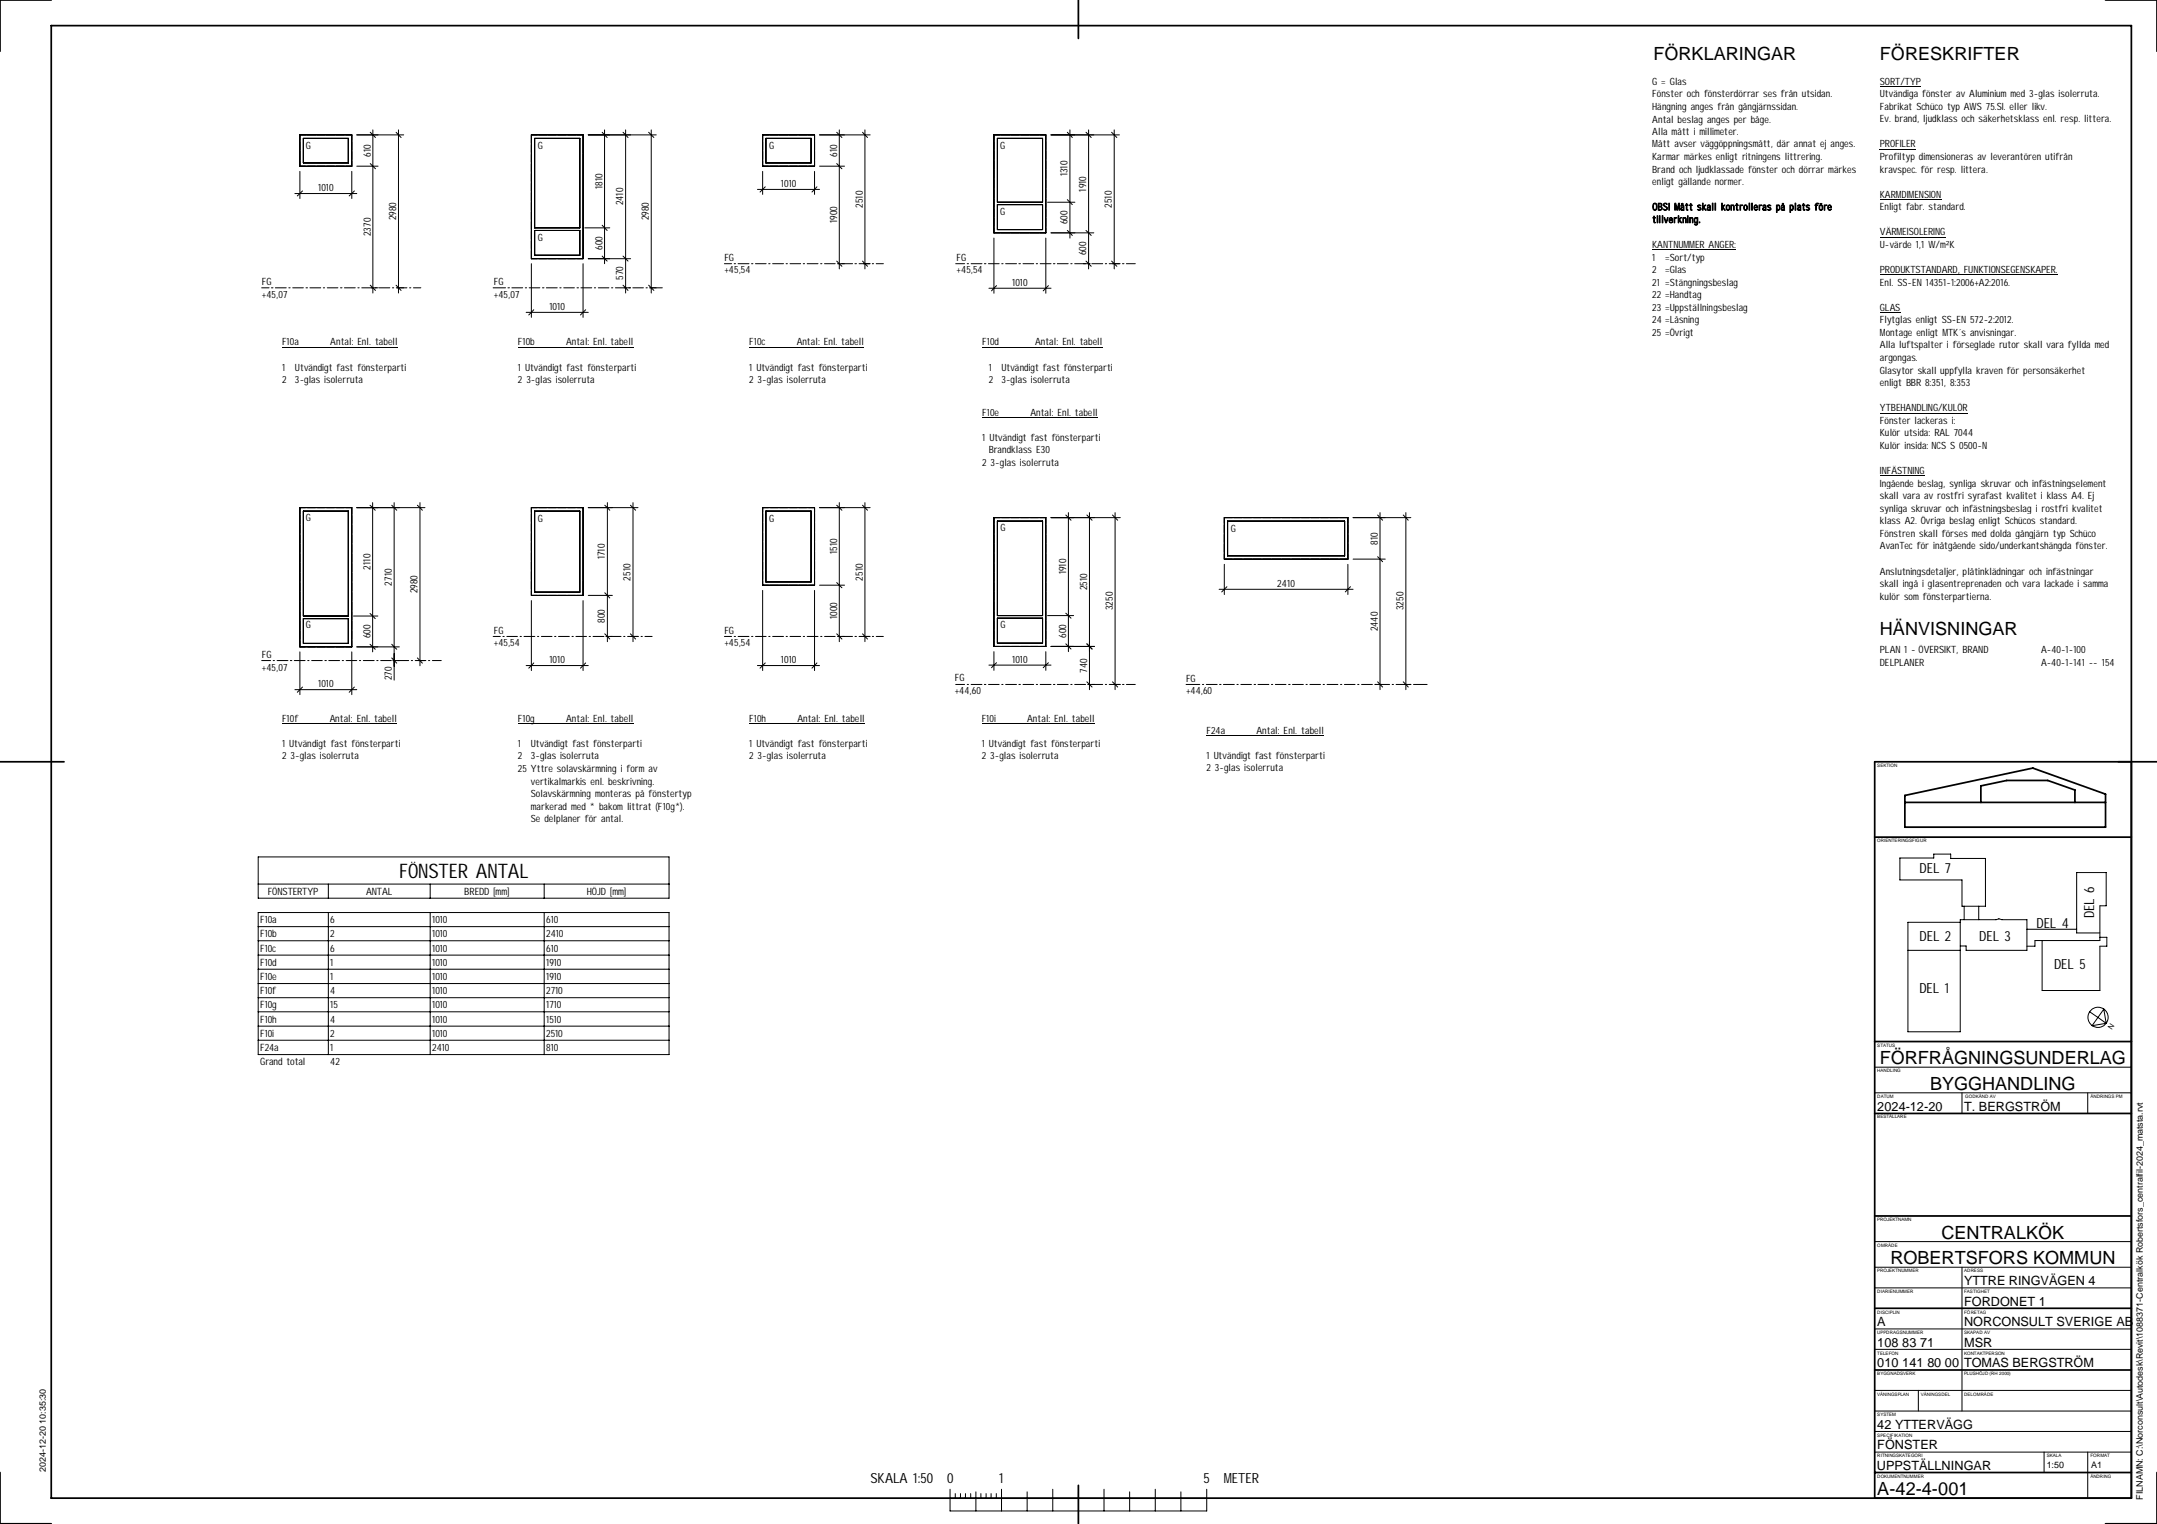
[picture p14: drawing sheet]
<svg xmlns="http://www.w3.org/2000/svg" width="841mm" height="594mm" viewBox="0 0 841 594" stroke-linecap="round" stroke-linejoin="round" font-family="sans-serif">
<defs><g id="words">
<text font-size="7.8" x="155.6" y="342.1">FÖNSTER ANTAL</text>
<g font-size="7.1">
<text x="644.7" y="23.3">FÖRKLARINGAR</text>
<text x="733" y="23.3">FÖRESKRIFTER</text>
<text x="733" y="247.6">HÄNVISNINGAR</text>
<text x="732.9" y="414.9">FÖRFRÅGNINGSUNDERLAG</text>
<text x="752.5" y="424.9">BYGGHANDLING</text>
<text x="757" y="482.9">CENTRALKÖK</text>
<text x="737" y="492.8">ROBERTSFORS KOMMUN</text>
<text x="731.9" y="582.6">A-42-4-001</text>
</g>
<g font-size="5.5">
<text x="748.4" y="340.3">DEL 7</text>
<text x="816.4" y="357.9" transform="rotate(-90 816.4 357.9)">DEL 6</text>
<text x="794" y="361.5">DEL 4</text>
<text x="748.4" y="366.9">DEL 2</text>
<text x="771.7" y="366.9">DEL 3</text>
<text x="800.9" y="377.6">DEL 5</text>
<text x="748.4" y="387.1">DEL 1</text>
<text x="339.3" y="578.2">SKALA 1:50</text>
<text x="369.2" y="578.2">0</text>
<text x="389.6" y="578.2">1</text>
<text x="469.2" y="578.2">5</text>
<text x="477.2" y="578.2">METER</text>
</g>
<g font-size="5">
<text x="731.9" y="432.9">2024-12-20</text>
<text x="765.8" y="432.9">T. BERGSTRÖM</text>
<text x="765.8" y="500.9">YTTRE RINGVÄGEN 4</text>
<text x="765.8" y="508.9">FORDONET 1</text>
<text x="731.9" y="516.9">A</text>
<text x="765.8" y="516.9">NORCONSULT SVERIGE AB</text>
<text x="731.9" y="524.9">108 83 71</text>
<text x="765.8" y="524.9">MSR</text>
<text x="731.9" y="532.9">010 141 80 00</text>
<text x="765.8" y="532.9">TOMAS BERGSTRÖM</text>
<text x="731.9" y="556.9">42 YTTERVÄGG</text>
<text x="731.9" y="564.9">FÖNSTER</text>
<text x="731.8" y="572.9">UPPSTÄLLNINGAR</text>
</g>
<g font-size="3.9">
<text x="644.2" y="33">G = Glas</text>
<text x="733" y="33">SORT/TYP</text>
<text x="644.2" y="37.9">Fönster och fönsterdörrar ses från utsidan.</text>
<text x="733" y="37.9">Utvändiga fönster av Aluminium med 3</text>
<text x="793" y="37.9">-</text>
<text x="794.8" y="37.9">glas isolerruta.</text>
<text x="644.2" y="42.8">Hängning anges från gångjärnssidan.</text>
<text x="644.2" y="47.8">Antal beslag anges per båge.</text>
<text x="733" y="42.8">Fabrikat Schüco typ AWS 75.SI. eller likv.</text>
<text x="733" y="47.7">Ev. brand, ljudklass och säkerhetsklass enl. resp. littera.</text>
<text x="644.2" y="52.6">Alla mått i millimeter.</text>
<text x="119.2" y="58">G</text>
<text x="209.6" y="58">G</text>
<text x="299.9" y="58.1">G</text>
<text x="390" y="58.1">G</text>
<text x="644.2" y="57.5">Mått avser väggöppningsmått, där annat ej anges.</text>
<text x="733" y="57.5">PROFILER</text>
<text x="144.5" y="61.1" transform="rotate(-90 144.5 61.1)">610</text>
<text x="326.4" y="61.1" transform="rotate(-90 326.4 61.1)">610</text>
<text x="644.2" y="62.4">Karmar märkes enligt ritningens littrering.</text>
<text x="733" y="62.4">Profiltyp dimensioneras av leverantören utifrån</text>
<text x="416.2" y="68.7" transform="rotate(-90 416.2 68.7)">1310</text>
<text x="644.2" y="67.3">Brand och ljudklassade fönster och dörrar märkes</text>
<text x="733" y="67.3">kravspec. för resp. littera.</text>
<text x="124" y="74.4">1010</text>
<text x="234.9" y="73.7" transform="rotate(-90 234.9 73.7)">1810</text>
<text x="304.5" y="72.8">1010</text>
<text x="423.5" y="74.7" transform="rotate(-90 423.5 74.7)">1910</text>
<text x="644.2" y="72.2">enligt gällande normer.</text>
<text x="733" y="77">KARMDIMENSION</text>
<text x="243" y="80.1" transform="rotate(-90 243 80.1)">2410</text>
<text x="336.4" y="80.9" transform="rotate(-90 336.4 80.9)">2510</text>
<text x="390" y="83.7">G</text>
<text x="433.5" y="80.9" transform="rotate(-90 433.5 80.9)">2510</text>
<text x="644.2" y="82">OBS! Mått skall kontrolleras på plats före</text>
<text x="733" y="82">Enligt fabr. standard.</text>
<text x="154.5" y="85.9" transform="rotate(-90 154.5 85.9)">2980</text>
<text x="253" y="85.9" transform="rotate(-90 253 85.9)">2980</text>
<text x="326.4" y="87" transform="rotate(-90 326.4 87)">1900</text>
<text x="416.2" y="87.5" transform="rotate(-90 416.2 87.5)">600</text>
<text x="644.2" y="86.9">tillverkning.</text>
<text x="144.5" y="92" transform="rotate(-90 144.5 92)">2370</text>
<text x="209.6" y="93.8">G</text>
<text x="733" y="91.8">VÄRMEISOLERING</text>
<text x="234.9" y="97.5" transform="rotate(-90 234.9 97.5)">600</text>
<text x="282.4" y="101.7">FG</text>
<text x="373" y="101.7">FG</text>
<text x="423.5" y="99.5" transform="rotate(-90 423.5 99.5)">600</text>
<text x="644.2" y="96.7">KANTNUMMER ANGER:</text>
<text x="644.2" y="101.6">1</text>
<text x="649.2" y="101.6">=Sort/typ</text>
<text x="733" y="96.7">U</text>
<text x="734.9" y="96.7">-</text>
<text x="736.8" y="96.7">värde 1,1 W/m²K</text>
<text x="282.4" y="106.6">+45,54</text>
<text x="373" y="106.6">+45,54</text>
<text x="644.2" y="106.4">2</text>
<text x="649.2" y="106.4">=Glas</text>
<text x="733" y="106.4">PRODUKTSTANDARD, FUNKTIONSEGENSKAPER.</text>
<text x="102.1" y="111.2">FG</text>
<text x="192.5" y="111.2">FG</text>
<text x="243" y="109.1" transform="rotate(-90 243 109.1)">570</text>
<text x="394.6" y="111.3">1010</text>
<text x="644.2" y="111.3">21 =Stängningsbeslag</text>
<text x="733" y="111.3">Enl. SS</text>
<text x="743.7" y="111.3">-</text>
<text x="745.6" y="111.3">EN 14351</text>
<text x="758.9" y="111.3">-</text>
<text x="760.7" y="111.3">1:2006+A2:2016.</text>
<text x="102.1" y="116.1">+45,07</text>
<text x="192.5" y="116.1">+45,07</text>
<text x="644.2" y="116.2">22 =Handtag</text>
<text x="214.2" y="120.7">1010</text>
<text x="644.2" y="121.2">23 =Uppställningsbeslag</text>
<text x="733" y="121.2">GLAS</text>
<text x="733" y="126">Flytglas enligt SS</text>
<text x="761" y="126">-</text>
<text x="762.8" y="126">EN 572</text>
<text x="773.4" y="126">-</text>
<text x="775.2" y="126">2:2012.</text>
<text x="644.2" y="126.1">24 =Låsning</text>
<text x="644.2" y="131">25 =Övrigt</text>
<text x="733" y="130.9">Montage enligt MTK´s anvisningar.</text>
<text x="110" y="134.6">F10a</text>
<text x="128.8" y="134.6">Antal: Enl. tabell</text>
<text x="201.9" y="134.6">F10b</text>
<text x="220.7" y="134.6">Antal: Enl. tabell</text>
<text x="292.1" y="134.6">F10c</text>
<text x="310.7" y="134.6">Antal: Enl. tabell</text>
<text x="382.9" y="134.6">F10d</text>
<text x="403.6" y="134.6">Antal: Enl. tabell</text>
<text x="733" y="135.8">Alla luftspalter i förseglade rutor skall vara fyllda med</text>
<text x="733" y="140.7">argongas.</text>
<text x="110" y="144.4">1</text>
<text x="110" y="149.3">2</text>
<text x="115" y="149.3">3-glas isolerruta</text>
<text x="115" y="144.4">Utvändigt fast fönsterparti</text>
<text x="201.9" y="144.4">1 Utvändigt fast fönsterparti</text>
<text x="201.9" y="149.3">2 3-glas isolerruta</text>
<text x="292.1" y="144.4">1 Utvändigt fast fönsterparti</text>
<text x="292.1" y="149.3">2 3-glas isolerruta</text>
<text x="385.5" y="144.4">1</text>
<text x="385.5" y="149.3">2</text>
<text x="390.5" y="144.4">Utvändigt fast fönsterparti</text>
<text x="390.5" y="149.3">3-glas isolerruta</text>
<text x="733" y="145.6">Glasytor skall uppfylla kraven för personsäkerhet</text>
<text x="733" y="150.5">enligt BBR 8:351, 8:353</text>
<text x="382.9" y="162">F10e</text>
<text x="401.8" y="162">Antal: Enl. tabell</text>
<text x="733" y="160.3">YTBEHANDLING/KULÖR</text>
<text x="733" y="165.2">Fönster lackeras i:</text>
<text x="382.9" y="171.8">1 Utvändigt fast fönsterparti</text>
<text x="733" y="170.1">Kulör utsida: RAL 7044</text>
<text x="385.5" y="176.6">Brandklass E30</text>
<text x="733" y="175">Kulör insida:</text>
<text x="753.1" y="175">NCS S 0500</text>
<text x="771" y="175">-</text>
<text x="772.8" y="175">N</text>
<text x="382.9" y="181.5">2 3-glas isolerruta</text>
<text x="733" y="184.7">INFÄSTNING</text>
<text x="733" y="189.7">Ingående beslag, synliga skruvar och infästningselement</text>
<text x="733" y="194.6">skall vara av rostfri syrafast kvalitet i klass A4. Ej</text>
<text x="119.2" y="203.1">G</text>
<text x="209.6" y="203.5">G</text>
<text x="299.9" y="203.5">G</text>
<text x="733" y="199.5">synliga skruvar och infästningsbeslag i rostfri kvalitet</text>
<text x="390.1" y="207.1">G</text>
<text x="479.9" y="207.4">G</text>
<text x="733" y="204.3">klass A2. Övriga beslag enligt Schücos standard.</text>
<text x="733" y="209.2">Fönstren skall förses med dolda gångjärn typ Schüco</text>
<text x="326.4" y="216" transform="rotate(-90 326.4 216)">1510</text>
<text x="537.2" y="212.3" transform="rotate(-90 537.2 212.3)">810</text>
<text x="733" y="214.1">AvanTec för inåtgående sido/underkantshängda fönster.</text>
<text x="144.4" y="222" transform="rotate(-90 144.4 222)">2110</text>
<text x="235.9" y="218" transform="rotate(-90 235.9 218)">1710</text>
<text x="245.9" y="226.3" transform="rotate(-90 245.9 226.3)">2510</text>
<text x="336.4" y="226.3" transform="rotate(-90 336.4 226.3)">2510</text>
<text x="415.7" y="223.9" transform="rotate(-90 415.7 223.9)">1910</text>
<text x="733" y="223.9">Anslutningsdetaljer, plåtinklädningar och infästningar</text>
<text x="152.8" y="228.3" transform="rotate(-90 152.8 228.3)">2710</text>
<text x="162.8" y="231.2" transform="rotate(-90 162.8 231.2)">2980</text>
<text x="423.8" y="230.1" transform="rotate(-90 423.8 230.1)">2510</text>
<text x="498" y="228.8">2410</text>
<text x="733" y="228.8">skall ingå i glasentreprenaden och vara lackade i samma</text>
<text x="733" y="233.7">kulör som fönsterpartierna.</text>
<text x="433.8" y="237.8" transform="rotate(-90 433.8 237.8)">3250</text>
<text x="547.2" y="237.8" transform="rotate(-90 547.2 237.8)">3250</text>
<text x="119.2" y="244.9">G</text>
<text x="235.9" y="242.7" transform="rotate(-90 235.9 242.7)">800</text>
<text x="326.4" y="241.4" transform="rotate(-90 326.4 241.4)">1000</text>
<text x="390.1" y="244.8">G</text>
<text x="144.4" y="248.8" transform="rotate(-90 144.4 248.8)">600</text>
<text x="192.5" y="247.1">FG</text>
<text x="192.5" y="252">+45,54</text>
<text x="282.4" y="247.1">FG</text>
<text x="282.4" y="252">+45,54</text>
<text x="415.7" y="248.7" transform="rotate(-90 415.7 248.7)">600</text>
<text x="537.2" y="246.1" transform="rotate(-90 537.2 246.1)">2440</text>
<text x="102.1" y="256.5">FG</text>
<text x="733" y="254.5">PLAN 1 - ÖVERSIKT, BRAND</text>
<text x="795.8" y="254.5">A-40-1-100</text>
<text x="102.1" y="261.4">+45,07</text>
<text x="214.2" y="258.4">1010</text>
<text x="304.5" y="258.4">1010</text>
<text x="394.6" y="258.3">1010</text>
<text x="423.8" y="262.1" transform="rotate(-90 423.8 262.1)">740</text>
<text x="733" y="259.4">DELPLANER</text>
<text x="795.8" y="259.4">A-40-1-141 -- 154</text>
<text x="124" y="267.8">1010</text>
<text x="152.8" y="265.1" transform="rotate(-90 152.8 265.1)">270</text>
<text x="372.3" y="265.6">FG</text>
<text x="462.4" y="265.8">FG</text>
<text x="372.3" y="270.5">+44,60</text>
<text x="462.4" y="270.7">+44,60</text>
<text x="110" y="281.3">F10f</text>
<text x="128.5" y="281.3">Antal: Enl. tabell</text>
<text x="201.9" y="281.3">F10g</text>
<text x="220.7" y="281.3">Antal: Enl. tabell</text>
<text x="292.1" y="281.3">F10h</text>
<text x="310.9" y="281.3">Antal: Enl. tabell</text>
<text x="382.8" y="281.3">F10i</text>
<text x="400.5" y="281.3">Antal: Enl. tabell</text>
<text x="470.4" y="286">F24a</text>
<text x="489.9" y="286">Antal: Enl. tabell</text>
<text x="110" y="291.2">1 Utvändigt fast fönsterparti</text>
<text x="201.9" y="291.2">1</text>
<text x="206.9" y="291.2">Utvändigt fast fönsterparti</text>
<text x="292.1" y="291.2">1 Utvändigt fast fönsterparti</text>
<text x="382.8" y="291.1">1 Utvändigt fast fönsterparti</text>
<text x="110" y="296">2 3-glas isolerruta</text>
<text x="201.9" y="296">2</text>
<text x="206.9" y="296">3-glas isolerruta</text>
<text x="292.1" y="296">2 3-glas isolerruta</text>
<text x="382.8" y="295.9">2 3-glas isolerruta</text>
<text x="470.4" y="295.8">1 Utvändigt fast fönsterparti</text>
<text x="201.9" y="300.9">25 Yttre solavskärmning i form av</text>
<text x="206.9" y="305.8">vertikalmarkis enl. beskrivning.</text>
<text x="470.4" y="300.7">2 3-glas isolerruta</text>
<text x="206.9" y="310.7">Solavskärmning monteras på fönstertyp</text>
<text x="206.9" y="315.6">markerad med * bakom littrat (F10g*).</text>
<text x="206.9" y="320.5">Se delplaner för antal.</text>
<text x="104.4" y="348.7">FÖNSTERTYP</text>
<text x="142.7" y="348.7">ANTAL</text>
<text x="181" y="348.7">BREDD [mm]</text>
<text x="228.8" y="348.7">HÖJD [mm]</text>
<text x="101.4" y="359.8">F10a</text>
<text x="128.8" y="359.8">6</text>
<text x="168.5" y="359.8">1010</text>
<text x="212.9" y="359.8">610</text>
<text x="101.4" y="365.3">F10b</text>
<text x="128.8" y="365.3">2</text>
<text x="168.5" y="365.3">1010</text>
<text x="212.9" y="365.3">2410</text>
<text x="101.4" y="370.9">F10c</text>
<text x="128.8" y="370.9">6</text>
<text x="168.5" y="370.9">1010</text>
<text x="212.9" y="370.9">610</text>
<text x="101.4" y="376.4">F10d</text>
<text x="128.8" y="376.4">1</text>
<text x="168.5" y="376.4">1010</text>
<text x="212.9" y="376.4">1910</text>
<text x="101.4" y="382">F10e</text>
<text x="128.8" y="382">1</text>
<text x="168.5" y="382">1010</text>
<text x="212.9" y="382">1910</text>
<text x="101.4" y="387.5">F10f</text>
<text x="128.8" y="387.5">4</text>
<text x="168.5" y="387.5">1010</text>
<text x="212.9" y="387.5">2710</text>
<text x="101.4" y="393">F10g</text>
<text x="128.8" y="393">15</text>
<text x="168.5" y="393">1010</text>
<text x="212.9" y="393">1710</text>
<text x="101.4" y="398.6">F10h</text>
<text x="128.8" y="398.6">4</text>
<text x="168.5" y="398.6">1010</text>
<text x="212.9" y="398.6">1510</text>
<text x="101.4" y="404.1">F10i</text>
<text x="128.8" y="404.1">2</text>
<text x="168.5" y="404.1">1010</text>
<text x="212.9" y="404.1">2510</text>
<text x="101.4" y="409.7">F24a</text>
<text x="128.8" y="409.7">1</text>
<text x="168.5" y="409.7">2410</text>
<text x="212.9" y="409.7">810</text>
<text x="101.4" y="415.2">Grand total</text>
<text x="128.8" y="415.2">42</text>
</g>
<g font-size="3.5">
<text x="17.9" y="573.8" transform="rotate(-90 17.9 573.8)">2024-12-20 10:35:30</text>
<text x="798" y="572.3">1:50</text>
<text x="815.3" y="572.3">A1</text>
<text x="835.4" y="584.5" transform="rotate(-90 835.4 584.5)">FILNAMN: C:\Norconsult\Autodesk\Revit\1088371-Centralkök Robertsfors_centralfil-2024_matsta.rvt</text>
</g>
<text font-size="2.8" x="823.4" y="401.7" transform="rotate(-56 823.4 401.7)">N</text>
<g font-size="1.8">
<text x="731.9" y="299">SEKTION</text>
<text x="731.9" y="328.3">ORIENTERINGSFIGUR</text>
<text x="731.9" y="407.9">STATUS</text>
<text x="731.9" y="418">HANDLING</text>
<text x="731.9" y="428">DATUM</text>
<text x="766.2" y="428">GODKÄND AV</text>
<text x="815" y="428">ÄNDRINGS PM</text>
<text x="731.9" y="435.9">BESTÄLLARE</text>
<text x="731.9" y="476">PROJEKTNAMN</text>
<text x="731.9" y="486">OMRÅDE</text>
<text x="731.9" y="496">PROJEKTNUMMER</text>
<text x="765.8" y="496">ADRESS</text>
<text x="731.9" y="503.9">DIARIENUMMER</text>
<text x="765.8" y="503.9">FASTIGHET</text>
<text x="731.9" y="512">DISCIPLIN</text>
<text x="765.8" y="512">FÖRETAG</text>
<text x="731.9" y="519.9">UPPDRAGSNUMMER</text>
<text x="765.8" y="519.9">SKAPAD AV</text>
<text x="731.9" y="528">TELEFON</text>
<text x="765.8" y="528">KONTAKTPERSON</text>
<text x="731.9" y="535.9">BYGGNADSVERK</text>
<text x="765.8" y="535.9">PLUSHÖJD (RH 2000)</text>
<text x="731.9" y="544">VÅNINGSPLAN</text>
<text x="749" y="544">VÅNINGSDEL</text>
<text x="765.8" y="544">DELOMRÅDE</text>
<text x="731.9" y="551.9">SYSTEM</text>
<text x="731.9" y="560">SPECIFIKATION</text>
<text x="731.9" y="567.9">RITNINGSKATEGORI</text>
<text x="798" y="567.9">SKALA</text>
<text x="815" y="567.9">FORMAT</text>
<text x="731.9" y="576">DOKUMENTNUMMER</text>
<text x="815" y="576">ÄNDRING</text>
</g>
</g></defs>
<g fill="none" stroke="#000" stroke-width=".39">
<path d="M116.9 52.6h20.3v12.2h-20.3zM118.3 53.9h17.5v9.6h-17.5zM207.2 52.6h20.1v48.2h-20.1zM208.4 53.9h17.7v34.9h-17.7zM297.3 52.6h20.3v12.2h-20.3zM298.6 53.9h17.6v9.6h-17.6zM387.5 52.6h20.3v38.2h-20.3zM388.9 53.9h17.6v24.9h-17.6zM388.9 79.8h17.6v9.7h-17.6zM208.4 89.8h17.7v9.7h-17.7zM102 112.2h2.9M105.8 112.2h.6"/>
<path d="M107.4 112.2h4.2M112.6 112.2h.5M114.1 112.2h4.2M119.3 112.2h.6M120.8 112.2h4.3M126.1 112.2h.5M127.6 112.2h4.1M132.8 112.2h.5M134.3 112.2h4.2M139.5 112.2h.5M141.1 112.2h4.1M146.2 112.2h.5"/>
<path d="M147.7 112.2h4.3M153 112.2h.5M154.5 112.2h4.2M159.7 112.2h.5M161.2 112.2h2.9M192.3 112.2h4.8M198 112.2h.6M199.6 112.2h4.2M204.8 112.2h.5M206.3 112.2h4.2M211.5 112.2h.6M213 112.2h4.3"/>
<path d="M218.3 112.2h.5M219.8 112.2h4.1M225 112.2h.6M226.5 112.2h4.2M231.7 112.2h.5M233.3 112.2h4.1M238.4 112.2h.5M239.9 112.2h4.3M245.2 112.2h.5M246.7 112.2h4.2M251.9 112.2h.5M253.4 112.2h4.8"/>
<path d="M282.4 102.8h2.8M286.3 102.8h.5M287.8 102.8h4.2M293 102.8h.5M294.6 102.8h4.1M299.7 102.8h.5M301.2 102.8h4.3M306.5 102.8h.5M308 102.8h4.2M313.2 102.8h.5M314.7 102.8h4.2M320 102.8h.5"/>
<path d="M321.5 102.8h4.1M326.6 102.8h.6M328.2 102.8h4.2M333.3 102.8h.6M334.9 102.8h4.2M340.1 102.8h.5M341.6 102.8h2.8M372.6 102.8h3.5M377.1 102.8h.5M378.6 102.8h4.3M383.8 102.8h.6M385.4 102.8h4.2"/>
<path d="M390.6 102.8h.5M392.1 102.8h4.2M397.3 102.8h.5M398.9 102.8h4.1M404 102.8h.5M405.6 102.8h4.2M410.7 102.8h.6M412.2 102.8h4.3M417.5 102.8h.5M419 102.8h4.2M424.2 102.8h.6M425.7 102.8h4.2"/>
<path d="M431 102.8h.5M432.5 102.8h4.2M437.6 102.8h.6M439.2 102.8h3.4M116.9 197.9h20.3v54.2h-20.3zM118.3 199.2h17.5v40.9h-17.5zM207.2 197.9h20.1v34.2h-20.1zM208.4 199.2h17.7v31.6h-17.7zM297.3 197.9h20.3v30.2h-20.3zM298.6 199.2h17.6v27.6h-17.6zM387.5 201.8h20.3v50.2h-20.3zM388.9 203.1h17.6v36.8h-17.6z"/>
<path d="M477.4 201.8h48.1v16.1h-48.1zM478.6 203.1h45.7v13.6h-45.7zM102 257.5h3.5M106.5 257.5h.5M108 257.5h4.3M113.2 257.5h.6M114.7 257.5h4.3M118.3 241.1h17.5v9.7h-17.5zM120 257.5h.5M121.5 257.5h4.1M126.7 257.5h.6M128.2 257.5h4.2"/>
<path d="M133.4 257.5h.5M135 257.5h4.1M140.1 257.5h.5M141.6 257.5h4.3M146.9 257.5h.5M148.4 257.5h4.2M153.6 257.5h.5M155.1 257.5h4.2M160.4 257.5h.5M161.9 257.5h4.1M167 257.5h.6M168.6 257.5h3.4"/>
<path d="M192.3 248.1h2.8M196.1 248.1h.5M197.6 248.1h4.2M202.8 248.1h.5M204.3 248.1h4.2M209.5 248.1h.6M211.1 248.1h4.1M216.2 248.1h.5M217.8 248.1h4.2M223 248.1h.5M224.5 248.1h4.2M229.7 248.1h.5"/>
<path d="M231.2 248.1h4.3M236.5 248.1h.5M238 248.1h4.1M243.2 248.1h.5M244.7 248.1h4.2M249.9 248.1h.5M251.5 248.1h2.8M282.4 248.1h2.8M286.3 248.1h.5M287.8 248.1h4.2M293 248.1h.5M294.6 248.1h4.1"/>
<path d="M299.7 248.1h.5M301.2 248.1h4.3M306.5 248.1h.5M308 248.1h4.2M313.2 248.1h.5M314.7 248.1h4.2M320 248.1h.5M321.5 248.1h4.1M326.6 248.1h.6M328.2 248.1h4.2M333.3 248.1h.6M334.9 248.1h4.2"/>
<path d="M340.1 248.1h.5M341.6 248.1h2.8M388.9 241h17.6v9.7h-17.6zM372.6 266.8h3.5M377.1 266.8h.5M378.6 266.8h4.3M383.8 266.8h.6M385.4 266.8h4.2M390.6 266.8h.5M392.1 266.8h4.2M397.3 266.8h.5M398.9 266.8h4.1"/>
<path d="M404 266.8h.5M405.6 266.8h4.2M410.7 266.8h.6M412.2 266.8h4.3M417.5 266.8h.5M419 266.8h4.2M424.2 266.8h.6M425.7 266.8h4.2M431 266.8h.5M432.5 266.8h4.2M437.6 266.8h.6M439.2 266.8h3.4"/>
<path d="M462.4 266.8h5.4M468.8 266.8h.5M470.3 266.8h4.3M475.5 266.8h.6M477 266.8h4.2M482.3 266.8h.5M483.8 266.8h4.1M488.9 266.8h.6M490.5 266.8h4.2M495.7 266.8h.5M497.2 266.8h4.2M502.4 266.8h.6"/>
<path d="M503.9 266.8h4.3M509.2 266.8h.5M510.7 266.8h4.2M515.9 266.8h.5M517.4 266.8h4.2M522.6 266.8h.6M524.2 266.8h4.1M529.3 266.8h.5M530.9 266.8h4.2M536.1 266.8h.5M537.6 266.8h4.2M542.8 266.8h.5"/>
<path d="M544.3 266.8h4.3M549.6 266.8h.5M551.1 266.8h5.3"/>
</g>
<path d="M733 29.2h15.9v4.9h-15.9z" fill="#fff"/>
<path d="M733 33.7h15.9" fill="none" stroke="#000" stroke-width=".39"/>
<g fill="#fff">
<path d="M733 34.1h60v4.9h-60z"/>
<path d="M793 34.1h1.8v4.9h-1.8z"/>
<path d="M794.8 34.1h23.8v4.9h-23.8z"/>
<path d="M733 39h66.7v4.9h-66.7z"/>
<path d="M733 43.9h90.1v4.9h-90.1z"/>
<path d="M733 53.7h14v4.9h-14z"/>
</g>
<path d="M733 58.2h14" fill="none" stroke="#000" stroke-width=".39"/>
<g fill="#fff">
<path d="M733 58.6h76.6v4.9h-76.6z"/>
<path d="M733 63.5h42v4.9h-42z"/>
<path d="M733 73.2h23.8v4.9h-23.8z"/>
</g>
<path d="M733 77.8h23.8" fill="none" stroke="#000" stroke-width=".39"/>
<g fill="#fff">
<path d="M733 78.1h33.5v5h-33.5z"/>
<path d="M733 88h25.4v4.9h-25.4z"/>
</g>
<path d="M733 92.4h25.4" fill="none" stroke="#000" stroke-width=".39"/>
<g fill="#fff">
<path d="M733 92.9h1.9v4.8h-1.9z"/>
<path d="M734.9 92.9h1.9v4.8h-1.9z"/>
<path d="M736.8 92.9h26.9v4.8h-26.9z"/>
<path d="M733 102.6h69.3v4.9h-69.3z"/>
</g>
<path d="M733 107.1h69.3" fill="none" stroke="#000" stroke-width=".39"/>
<g fill="#fff">
<path d="M733 107.5h10.7v4.9h-10.7z"/>
<path d="M743.7 107.5h1.9v4.9h-1.9z"/>
<path d="M745.6 107.5h13.3v4.9h-13.3z"/>
<path d="M758.9 107.5h1.8v4.9h-1.8z"/>
<path d="M760.7 107.5h23.1v4.9h-23.1z"/>
<path d="M733 117.3h8v4.9h-8z"/>
</g>
<path d="M733 121.8h8" fill="none" stroke="#000" stroke-width=".39"/>
<g fill="#fff">
<path d="M733 122.2h28v4.9h-28z"/>
<path d="M761 122.2h1.8v4.9h-1.8z"/>
<path d="M762.8 122.2h10.6v4.9h-10.6z"/>
<path d="M773.4 122.2h1.8v4.9h-1.8z"/>
<path d="M775.2 122.2h11.4v4.9h-11.4z"/>
<path d="M733 127.1h54.7v4.9h-54.7z"/>
<path d="M733 132h90.6v4.9h-90.6z"/>
<path d="M733 136.9h16.2v4.9h-16.2z"/>
<path d="M733 141.8h81.6v4.8h-81.6z"/>
<path d="M733 146.6h35.2v5h-35.2z"/>
<path d="M733 156.5h34.2v4.9h-34.2z"/>
</g>
<path d="M733 161h34.2" fill="none" stroke="#000" stroke-width=".39"/>
<g fill="#fff">
<path d="M733 161.4h29.4v4.9h-29.4z"/>
<path d="M733 166.3h37.8v4.9h-37.8z"/>
<path d="M733 171.2h18.9v4.8h-18.9z"/>
<path d="M753.1 171.2h17.9v4.8h-17.9z"/>
<path d="M771 171.2h1.8v4.8h-1.8z"/>
<path d="M772.8 171.2h3.5v4.8h-3.5z"/>
<path d="M733 180.9h17.4v4.9h-17.4z"/>
</g>
<path d="M733 185.5h17.4" fill="none" stroke="#000" stroke-width=".39"/>
<g fill="#fff">
<path d="M733 185.8h89.8v5h-89.8z"/>
<path d="M733 190.8h85.1v4.9h-85.1z"/>
<path d="M733 195.7h88.3v4.8h-88.3z"/>
<path d="M733 200.5h78.3v4.9h-78.3z"/>
<path d="M733 205.4h85.9v4.9h-85.9z"/>
<path d="M733 210.3h88.7v4.9h-88.7z"/>
<path d="M733 220.1h84.8v4.9h-84.8z"/>
<path d="M733 225h90.6v4.9h-90.6z"/>
<path d="M733 229.9h43.4v4.9h-43.4z"/>
</g>
<g fill="none" stroke="#000" stroke-width=".39">
<path d="M139.1 52.6h18.3M144.4 51.6l2 2M145.4 50.6v63.6M154.4 51.6l2 2M155.4 50.6v63.6M229.4 52.6h26.5M234.8 51.6l1.9 2M235.7 50.6v52.2M242.9 51.6l2 2M243.9 50.6v63.6M252.9 51.6l2 2M253.9 50.6v63.6"/>
<path d="M319.5 52.6h19.8M326.2 51.6l2.1 2M327.2 50.6v54.2M336.3 51.6l1.9 2M337.2 50.6v54.2M409.8 52.6h26.7M416.1 51.6l2 2M417.2 50.6v42.2M423.4 51.6l2 2M424.4 50.6v54.2M433.4 51.6l2 2M434.4 50.6v54.2"/>
<path d="M115 75.4h24.1M116.9 66.8v10.6M117.9 74.4l-2 2M137.2 66.8v10.6M138.2 74.4l-2.1 2M139.1 64.8h8.3M144.4 63.8l2 2M295.3 73.8h24.2M297.3 66.8v9M298.4 72.8l-2.1 2M317.6 66.8v9M318.5 72.8l-1.9 2"/>
<path d="M319.5 64.8h9.8M326.2 63.8l2.1 2M408.4 78.8h10.7M416.1 77.8l2 2M228 88.8h9.7M234.8 87.8l1.9 2M234.8 99.8l1.9 2M242.9 99.8l2 2M387.5 92.8v21.5M407.8 92.8v21.5M409.8 90.8h16.7M416.1 89.8l2 2"/>
<path d="M423.4 89.8l2 2M644.2 97.3h32.7M144.4 111.2l2 2M144.8 112.2h2.6M154.4 111.2l2 2M154.8 112.2h2.6M207.2 102.8v20.9M227.3 102.8v20.9M229.4 100.8h16.5M242.9 111.2l2 2M243.3 112.2h2.6M252.9 111.2l2 2"/>
<path d="M253.3 112.2h2.6M326.2 101.8l2.1 2M326.6 102.8h2.7M336.3 101.8l1.9 2M336.6 102.8h2.7M385.6 112.4h24.2M388.5 111.3l-1.9 2.1M408.8 111.3l-2.1 2.1M422.4 102.8h2.6M423.4 101.8l2 2M433.4 101.8l2 2M433.8 102.8h2.7"/>
<path d="M110 135.3h45M201.9 135.3h45.1M205.1 121.8h24.3M208.1 120.7l-1.9 2.1M228.3 120.7l-2 2.1M292.1 135.3h44.8M382.9 135.3h47M382.9 162.7h45.1M139.1 197.9h26.6M144.3 196.9l2 2M145.3 195.9v58.2M152.7 196.9l2 2"/>
<path d="M153.7 195.9v69.2M162.7 196.9l2 2M163.7 195.9v63.6M229.4 197.9h19.4M235.8 196.9l1.9 2M236.8 195.9v54.2M245.8 196.9l2 2M246.8 195.9v54.2M319.5 197.9h19.8M326.2 196.9l2.1 2M327.2 195.9v54.2M336.3 196.9l1.9 2"/>
<path d="M337.2 195.9v54.2M416.6 199.8v54.2M424.8 199.8v69M434.8 199.8v69M538.1 199.8v69M548.1 199.8v69M409.8 201.8h27M415.5 200.7l2.1 2.1M423.8 200.7l2 2.1M433.7 200.7l2.1 2.1M477.4 220v11.7M525.5 220v11.7"/>
<path d="M527.6 201.8h22.5M527.6 217.9h12.5M537.1 200.7l2 2.1M537.1 217l2 1.9M547.1 200.7l2 2.1M144.3 239.1l2 2M207.2 234.1v27.3M227.3 234.1v27.3M229.4 232.1h9.4M235.8 231.1l1.9 2M297.3 230.1v31.3M317.6 230.1v31.3"/>
<path d="M319.5 228.1h9.8M326.2 227.1l2.1 2M408.4 239.9h10.2M415.5 239l2.1 2M475.3 229.7h52.3M478.4 228.7l-2.1 2M526.5 228.7l-2 2M116.9 254.1v16.7M137.2 254.1v16.7M137.8 240.1h9.5M139.1 252.1h16.6M144.3 251.1l2 2"/>
<path d="M152.7 256.5l2 2M152.7 251.1l2 2M153.2 257.5h2.5M162.7 256.5l2 2M163.2 257.5h2.5M205.1 259.4h24.3M208.1 258.4l-1.9 2M228.3 258.4l-2 2M235.8 247.1l1.9 2M236.2 248.1h2.6M245.8 247.1l2 2M246.2 248.1h2.6"/>
<path d="M295.3 259.4h24.2M298.4 258.4l-2.1 2M318.5 258.4l-1.9 2M326.2 247.1l2.1 2M326.6 248.1h2.7M336.3 247.1l1.9 2M336.6 248.1h2.7M385.6 259.2h24.2M387.5 254v7.3M388.5 258.3l-1.9 2M407.8 254v7.3M408.8 258.3l-2.1 2"/>
<path d="M409.8 252h16.9M415.5 251l2.1 2M423.8 251l2 2M115 268.8h24.1M117.9 267.8l-2 2M138.2 267.8l-2.1 2M423.8 265.8l2 2M424.2 266.8h2.5M433.7 265.8l2.1 2M434.2 266.8h2.6M536.1 266.8h2.5M537.1 265.8l2 2"/>
<path d="M547.1 265.8l2 2M547.5 266.8h2.6M110 282.1h44.8M201.9 282.1h45.1M292.1 282.1h45M382.8 282h43.9M470.4 286.7h45.8M740.7 334.4h13.3v-1.5h6.6v1.7h13.5v18.6h-9.1v-10.2h-24.3zM764.3 359.5h-20.4v42.7h20.4v-43.7h14l1.1-.4 1.1 .4h9.8v11.9h-23.7v-1.7h-2.3M765.8 353.2v5.3M771.5 353.2v5.3M743.9 370.4h20.4"/>
<path d="M790.3 362.2h19.4M818.7 363.6h-9v-23.5h11.5v13h-2.5v13.5h-25.3v2.2h-3.1M818.7 365.3h2.7v3.5h-2.7v17.3h-22.5v-19.5M814.7 394.4l6.5 4.5M820.3 393.4l.9 5.5-5.5 .9zM730.9 416h100.1M730.9 426h100.1M765 426v8M814 426v8M730.9 493.9h100.1M730.9 484h100.1M765 493.9v56.1"/>
<path d="M730.9 518h100.1M730.9 502h100.1M730.9 525.9h100.1M730.9 558h100.1M730.9 550h100.1M730.9 542h100.1M747.9 542v8M730.9 566h100.1M797 566v8M814 566v17.9M370.4 580.5v8.4h100.1v-8.4M370.4 583.9h100.1"/>
<path d="M372.4 582.2v1.7M374.5 582.2v1.7M376.4 582.2v1.7M378.5 582.2v1.7M380.5 581.5v7.4M382.4 582.2v1.7M384.5 582.2v1.7M386.4 582.2v1.7M388.5 582.2v1.7M390.5 580.5v8.4M400.5 581.5v7.4M410.5 580.5v8.4"/>
<path d="M420.5 581.5v2.4M430.4 580.5v8.4M440.4 581.5v7.4M450.4 580.5v8.4M460.4 581.5v7.4"/>
<circle cx="818" cy="396.5" r="3.9"/>
</g>
<g fill="none" stroke="#000" stroke-width=".68">
<path d="M20 0h-20v20M420.5 0v15M820.9 0h20.1v20M20 10h811v573.9h-811zM0 296.9h25M841 296.9h-110.1v287M742.7 310l49.9-10.6 28.3 10.1v12.9h-78.2zM742.7 312.8h78.2M772.3 312.8v-6.5l10.1-2.1h16l10.6 3.7v4.9M730.9 326.3h100.1M730.9 406h100.1M730.9 434h100.1"/>
<path d="M730.9 474h100.1M730.9 509.9h100.1M730.9 534h100.1M0 574v19.9h20M420.5 579v14.9M730.9 574h100.1M841 574v19.9h-20.1"/>
</g>
<g fill="#fff">
<path d="M800.9 372.4h12.2v6.7h-12.2z"/>
<path d="M771.7 361.7h12.2v6.8h-12.2z"/>
</g>
<g fill="none" stroke="#000" stroke-width=".39">
<path d="M100.7 334h160.2v16.1h-160.2zM100.7 355.7h160.2v55.4h-160.2zM100.7 344.6h160.2M128 344.6v5.5M128 355.7v55.4M167.7 344.6v5.5M167.7 355.7v55.4M212.2 344.6v5.5M212.2 355.7v55.4M100.7 377.8h160.2M100.7 372.3h160.2M100.7 366.7h160.2"/>
<path d="M100.7 361.2h160.2M100.7 400h160.2M100.7 394.4h160.2M100.7 388.9h160.2M100.7 383.4h160.2M100.7 405.5h160.2"/>
</g>
<use href="#words"/>
</svg>
